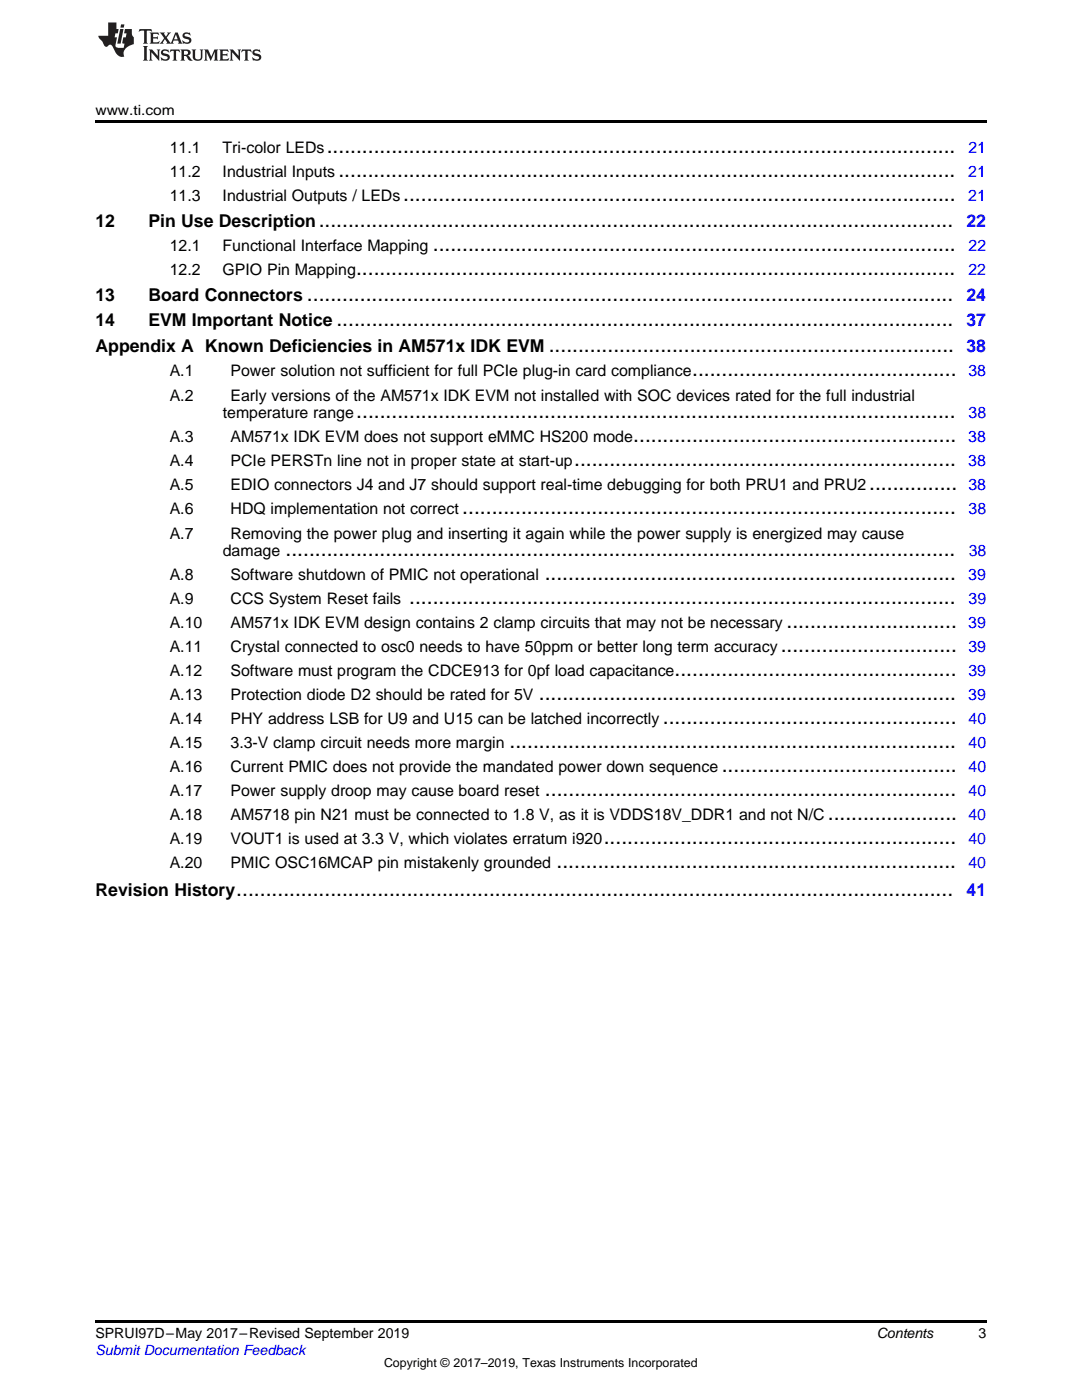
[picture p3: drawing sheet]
<svg xmlns="http://www.w3.org/2000/svg" width="216mm" height="279mm" viewBox="0 0 216 279" stroke-linecap="round" stroke-linejoin="round" font-family="sans-serif">
<defs><g id="words">
<g font-size="4.2">
<text x="65.2" y="30.5">...........................................................................................................</text>
<text x="67.5" y="35.3">.........................................................................................................</text>
<text x="80.5" y="40.1">..............................................................................................</text>
<text x="63.6" y="45.3">............................................................................................................</text>
<text x="86.4" y="50.1">.........................................................................................</text>
<text x="71" y="54.9">......................................................................................................</text>
<text x="61.2" y="60">..............................................................................................................</text>
<text x="67.1" y="65.2">.........................................................................................................</text>
<text x="109.5" y="70.3">.....................................................................</text>
<text x="138.1" y="75.1">.............................................</text>
<text x="71.1" y="83.4">......................................................................................................</text>
<text x="126.4" y="88.2">.......................................................</text>
<text x="114.6" y="93">.................................................................</text>
<text x="173.4" y="97.8">...............</text>
<text x="92.2" y="102.6">....................................................................................</text>
<text x="57" y="110.9">..................................................................................................................</text>
<text x="108.7" y="115.7">......................................................................</text>
<text x="81.7" y="120.5">.............................................................................................</text>
<text x="156.9" y="125.3">.............................</text>
<text x="155.8" y="130.1">..............................</text>
<text x="134.6" y="134.9">................................................</text>
<text x="107.5" y="139.7">.......................................................................</text>
<text x="101.7" y="149.3">............................................................................</text>
<text x="132.3" y="144.5">..................................................</text>
<text x="144" y="154.1">........................................</text>
<text x="108.7" y="158.9">......................................................................</text>
<text x="165.2" y="163.7">......................</text>
<text x="111.1" y="173.3">....................................................................</text>
<text x="120.5" y="168.5">............................................................</text>
<text x="47.2" y="178.9">..........................................................................................................................</text>
</g>
<g font-size="3.5">
<text x="19" y="45.3">12</text>
<text x="29.6" y="45.3">Pin Use Description</text>
<text x="19" y="60">13</text>
<text x="19" y="65.2">14</text>
<text x="29.6" y="60">Board Connectors</text>
<text x="29.6" y="65.2">EVM Important Notice</text>
<text x="19" y="70.3">Appendix A Known Deficiencies in AM571x IDK EVM</text>
<text x="19" y="178.9">Revision History</text>
</g>
<g font-size="3.5" fill="#00f">
<text x="192.8" y="45.3">22</text>
<text x="192.8" y="60">24</text>
<text x="192.8" y="65.2">37</text>
<text x="192.8" y="70.3">38</text>
<text x="192.9" y="178.9">41</text>
</g>
<g font-size="3.2">
<text x="33.9" y="30.5">11.1</text>
<text x="33.9" y="35.3">11.2</text>
<text x="44.4" y="30.5">Tri-color LEDs</text>
<text x="44.4" y="35.3">Industrial Inputs</text>
<text x="33.9" y="40.1">11.3</text>
<text x="44.4" y="40.1">Industrial Outputs / LEDs</text>
<text x="33.9" y="50.1">12.1</text>
<text x="44.4" y="50.1">Functional Interface Mapping</text>
<text x="33.9" y="54.9">12.2</text>
<text x="44.4" y="54.9">GPIO Pin Mapping</text>
<text x="33.9" y="75.1">A.1</text>
<text x="46" y="75.1">Power solution not sufficient for full PCIe plug-in card compliance</text>
<text x="33.9" y="80">A.2</text>
<text x="44.4" y="83.4">temperature range</text>
<text x="46" y="80">Early versions of the AM571x IDK EVM not installed with SOC devices rated for the full industrial</text>
<text x="33.9" y="88.2">A.3</text>
<text x="46" y="88.2">AM571x IDK EVM does not support eMMC HS200 mode</text>
<text x="33.9" y="93">A.4</text>
<text x="46" y="93">PCIe PERSTn line not in proper state at start-up</text>
<text x="33.9" y="97.8">A.5</text>
<text x="46" y="97.8">EDIO connectors J4 and J7 should support real-time debugging for both PRU1 and PRU2</text>
<text x="33.9" y="102.6">A.6</text>
<text x="33.9" y="107.5">A.7</text>
<text x="46" y="102.6">HDQ implementation not correct</text>
<text x="46" y="107.5">Removing the power plug and inserting it again while the power supply is energized may cause</text>
<text x="44.4" y="110.9">damage</text>
<text x="33.9" y="115.7">A.8</text>
<text x="46" y="115.7">Software shutdown of PMIC not operational</text>
<text x="33.9" y="120.5">A.9</text>
<text x="33.9" y="125.3">A.10</text>
<text x="46" y="120.5">CCS System Reset fails</text>
<text x="46" y="125.3">AM571x IDK EVM design contains 2 clamp circuits that may not be necessary</text>
<text x="33.9" y="130.1">A.11</text>
<text x="46" y="130.1">Crystal connected to osc0 needs to have 50ppm or better long term accuracy</text>
<text x="33.9" y="134.9">A.12</text>
<text x="46" y="134.9">Software must program the CDCE913 for 0pf load capacitance</text>
<text x="33.9" y="139.7">A.13</text>
<text x="46" y="139.7">Protection diode D2 should be rated for 5V</text>
<text x="33.9" y="144.5">A.14</text>
<text x="33.9" y="149.3">A.15</text>
<text x="46" y="144.5">PHY address LSB for U9 and U15 can be latched incorrectly</text>
<text x="46" y="149.3">3.3-V clamp circuit needs more margin</text>
<text x="33.9" y="154.1">A.16</text>
<text x="46" y="154.1">Current PMIC does not provide the mandated power down sequence</text>
<text x="33.9" y="158.9">A.17</text>
<text x="46" y="158.9">Power supply droop may cause board reset</text>
<text x="33.9" y="163.7">A.18</text>
<text x="46" y="163.7">AM5718 pin N21 must be connected to 1.8 V, as it is VDDS18V_DDR1 and not N/C</text>
<text x="33.9" y="168.5">A.19</text>
<text x="33.9" y="173.3">A.20</text>
<text x="46" y="168.5">VOUT1 is used at 3.3 V, which violates erratum i920</text>
<text x="46" y="173.3">PMIC OSC16MCAP pin mistakenly grounded</text>
</g>
<g font-size="3.2" fill="#00f">
<text x="193.2" y="35.3">21</text>
<text x="193.2" y="30.5">21</text>
<text x="193.2" y="40.1">21</text>
<text x="193.3" y="50.1">22</text>
<text x="193.2" y="54.9">22</text>
<text x="193.2" y="75.1">38</text>
<text x="193.3" y="83.4">38</text>
<text x="193.2" y="88.2">38</text>
<text x="193.2" y="93">38</text>
<text x="193.2" y="97.8">38</text>
<text x="193.3" y="102.6">38</text>
<text x="193.3" y="110.9">38</text>
<text x="193.2" y="115.7">39</text>
<text x="193.2" y="125.3">39</text>
<text x="193.3" y="120.5">39</text>
<text x="193.2" y="130.1">39</text>
<text x="193.2" y="134.9">39</text>
<text x="193.2" y="139.7">39</text>
<text x="193.3" y="144.5">40</text>
<text x="193.3" y="149.3">40</text>
<text x="193.3" y="154.1">40</text>
<text x="193.3" y="158.9">40</text>
<text x="193.2" y="163.7">40</text>
<text x="193.2" y="168.5">40</text>
<text x="193.2" y="173.3">40</text>
</g>
<g font-size="2.8">
<text x="19" y="23">www.ti.com</text>
<text x="19" y="267.1">SPRUI97D–May 2017–Revised September 2019</text>
<text x="174.9" y="267.1">Contents</text>
<text x="195.3" y="267">3</text>
</g>
<text font-size="2.8" fill="#00f" x="19" y="270.4">Submit Documentation Feedback</text>
<text font-size="2.5" x="76.6" y="272.7">Copyright © 2017–2019, Texas Instruments Incorporated</text>
</g></defs>
<path d="M19 24h177.8v.6h-177.8zM19 263.5h177.8v.6h-177.8z" fill="#000"/>
<g fill="#231f20">
<path d="M27.8 5.8l-.1 .6 .5-.3h.5l.1 .2v2.1l-.3 .3h1l-.2-.3v-2.1v-.2h.6l.4 .3-.1-.6zM29.9 6.5l.2 .4v1.5l-.2 .3h1.8l.1-.5a1.04 1.04 0 0 1-1.2 .1v-.6h.5l.4 .2v-.7l-.4 .2h-.5v-.6h.8l.3 .2-.1-.5zM31.9 6.5l.9 1.1-1 1.1h.9l-.2-.2 .4-.7 .5 .7-.2 .2h1.5l-.2-.2 .1-.4h.9l.2 .4-.2 .2h.9l-.2-.3-.7-1.9h-.5l-.9 2.1-.8-1.1 .8-1h-.8l.2 .3-.4 .5-.4-.6 .2-.2zM35.1 6.9l.4 .9h-.8zM36.6 6.6a.63 .63 0 0 0-.2 .7 .63 .63 0 0 0 .6 .4l.6 .2 .2 .2a.75 .75 0 0 1-.8 .4 .75 .75 0 0 1-.6-.5l.1 .7 .2-.1a1.11 1.11 0 0 0 1.5-.5 1.13 1.13 0 0 0-1.3-.9v-.3a1.04 1.04 0 0 1 1.1 .2l-.1-.6-.2 .1-.5-.1zM28.5 9.2l.3 .3v2.2l-.3 .4h1l-.2-.4v-2.2l.2-.3zM29.7 9.9l.2 .3v1.5l-.2 .4h.7l-.2-.4v-1.3l1.6 1.7v-1.9l.2-.3h-.7l.2 .3v.9l-1.1-1.2zM32.3 10a.62 .62 0 0 0-.2 .7 .62 .62 0 0 0 .6 .4l.6 .2 .2 .2a.76 .76 0 0 1-.8 .4 .76 .76 0 0 1-.6-.5l.1 .7 .2-.1a1.11 1.11 0 0 0 1.5-.6 1.13 1.13 0 0 0-1.3-.8v-.3a1.04 1.04 0 0 1 1.1 .1l-.1-.5-.2 .1-.5-.2zM34 9.9l-.1 .6a.61 .61 0 0 1 .7-.3l.1 1.5-.3 .4h1l-.3-.4 .1-1.5a.63 .63 0 0 1 .7 .3l-.1-.6zM36 9.9l.2 .3v1.5l-.2 .4h.9l-.2-.2v-.7l.6 .2a.76 .76 0 0 0 1.1 .6l-1-.9a.58 .58 0 0 0 .6-.6 .58 .58 0 0 0-.5-.6zM36.7 10.2l.1-.1a.45 .45 0 0 1 .6 .1 .45 .45 0 0 1 .1 .5l-.8 .2zM38.2 9.9l.2 .2a2.17 2.17 0 0 0 .4 1.9 .99 .99 0 0 0 1.6-.7v-1.1l.2-.3h-.7l.1 .2a1.92 1.92 0 0 1-.1 1.7 .6 .6 0 0 1-1-.5v-1.1l.2-.3zM40.7 9.9l.2 .3v1.5l-.2 .4h.7l-.2-.4v-1.4l.8 1.8 .9-1.8v1.4l-.2 .4h.9l-.3-.4v-1.5l.3-.3h-.8l-.6 1.4-.7-1.4zM43.7 9.9l.3 .3v1.5l-.3 .4h1.9l.1-.6a1.04 1.04 0 0 1-1.3 .2v-.6h.6l.4 .1v-.6l-.4 .2h-.6l.1-.6h.7l.4 .2-.1-.5zM45.8 9.9l.2 .3v1.5l-.2 .4h.8l-.3-.4v-1.3l1.6 1.7v-1.9l.2-.3h-.7l.2 .3v.9l-1.1-1.2zM48.3 9.9l-.1 .6a.61 .61 0 0 1 .7-.3v1.5l-.2 .4h.9l-.2-.4v-1.5a.63 .63 0 0 1 .8 .3l-.1-.6zM50.6 10a.62 .62 0 0 0-.2 .7 .62 .62 0 0 0 .6 .4l.6 .2 .1 .2a.76 .76 0 0 1-.7 .4 .76 .76 0 0 1-.6-.5l.1 .7 .1-.1a1.11 1.11 0 0 0 1.5-.6 1.13 1.13 0 0 0-1.2-.8l-.1-.3a1.04 1.04 0 0 1 1.2 .1l-.2-.5-.1 .1-.5-.2z"/>
<path d="M21.6 4.5v2.6h-2l.1 .4 .8 .9a.91 .91 0 0 0 .9 .9 .56 .56 0 0 1 .5-.4 .56 .56 0 0 1 .5 .3l.4 .8a1.53 1.53 0 0 0 2 1.3 1.54 1.54 0 0 1 1-2.1l.9-.4-.1-1.4a1.52 1.52 0 0 1-.3-1.6h-1.4l-.1 .9h.5l-.2 .8h-.5l-.2 .9v.2l.4 .1-.1 .9a1.93 1.93 0 0 1-1.6-.3l.2-1.8h-.4l.1-.8h.5l.2-.9h-.5v-1.3zM24 5.8l-.6 2.9h.7l.5-2.9zM24.2 4.9l-.2 .6h.7l.1-.6z"/>
</g>
<use href="#words"/>
</svg>
